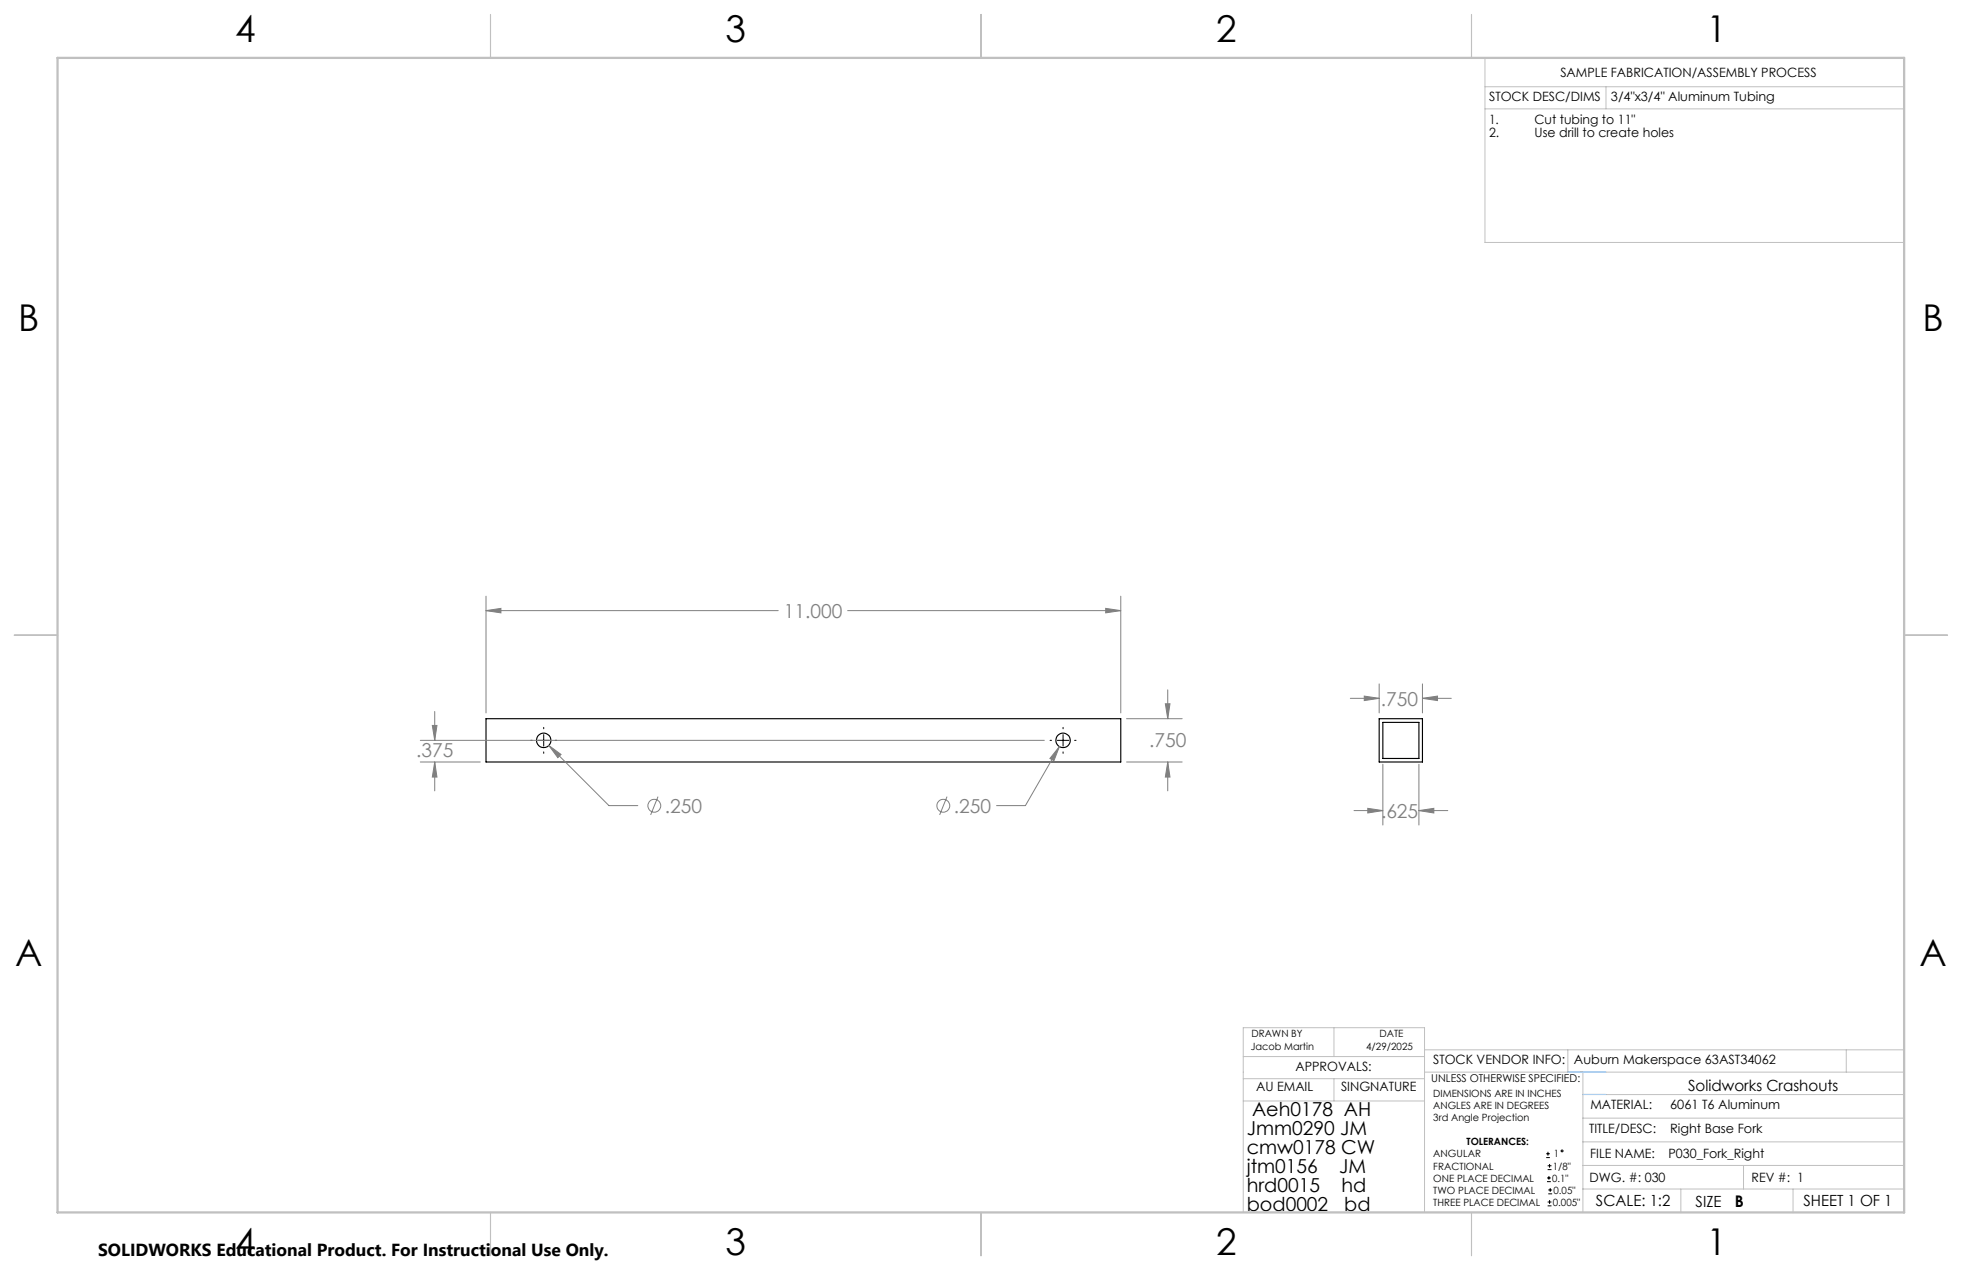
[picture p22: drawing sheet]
<svg xmlns="http://www.w3.org/2000/svg" width="432mm" height="279mm" viewBox="0 0 432 279" stroke-linecap="round" stroke-linejoin="round" font-family="sans-serif">
<defs><g id="words">
<g font-size="8.1">
<text x="51.7" y="9.3">4</text>
<text x="159.7" y="9.3">3</text>
<text x="267.6" y="9.3">2</text>
<text x="375.6" y="9.3">1</text>
<text x="4" y="72.8">B</text>
<text x="423.1" y="72.8">B</text>
<text x="3.3" y="212.5">A</text>
<text x="422.4" y="212.5">A</text>
<text x="51.7" y="276">4</text>
<text x="159.7" y="276">3</text>
<text x="267.6" y="276">2</text>
<text x="375.6" y="276">1</text>
</g>
<g font-size="4.2" fill="#808080">
<text x="172.5" y="135.9">11.000</text>
<text x="303.9" y="155.2">.750</text>
<text x="91.6" y="166.6">.375</text>
<text x="252.9" y="164.3">.750</text>
<text x="146.3" y="178.8">.250</text>
<text x="210" y="178.8">.250</text>
<text x="303.9" y="179.9">.625</text>
</g>
<g font-size="4.2">
<text x="275.6" y="245.5">Aeh0178 AH</text>
<text x="274.4" y="249.6">Jmm0290 JM</text>
<text x="274.4" y="253.8">cmw0178 CW</text>
<text x="274.4" y="258">jtm0156</text>
<text x="294.7" y="258">JM</text>
<text x="274.4" y="262.2">hrd0015</text>
<text x="295.2" y="262.2">hd</text>
<text x="274.4" y="266.3">bod0002</text>
<text x="295.9" y="266.3">bd</text>
</g>
<text font-size="3.8" x="21.6" y="276.3">SOLIDWORKS Educational Product. For Instructional Use Only.</text>
<text font-size="3.5" x="381.8" y="265.6">B</text>
<g font-size="3.4">
<text x="371.5" y="240.1">Solidworks Crashouts</text>
<text x="351.2" y="265.2">SCALE: 1:2</text>
<text x="373.2" y="265.6">SIZE</text>
<text x="396.9" y="265.2">SHEET 1 OF 1</text>
</g>
<g font-size="2.8">
<text x="343.4" y="16.9">SAMPLE FABRICATION/ASSEMBLY PROCESS</text>
<text x="327.7" y="22.3">STOCK DESC/DIMS</text>
<text x="354.5" y="22.2">3/4&quot;x3/4&quot; Aluminum Tubing</text>
<text x="327.7" y="27.3">1.</text>
<text x="337.7" y="27.3">Cut tubing to 11&quot;</text>
<text x="327.7" y="30.1">2.</text>
<text x="337.7" y="30.1">Use drill to create holes</text>
<text x="285.1" y="235.7">APPROVALS:</text>
<text x="315.4" y="234.1">STOCK VENDOR INFO:</text>
<text x="346.4" y="234.1">Auburn Makerspace 63AST34062</text>
<text x="276.4" y="240.1">AU EMAIL</text>
<text x="295.1" y="240.1">SINGNATURE</text>
<text x="350" y="244.1">MATERIAL:</text>
<text x="367.6" y="244.1">6061 T6 Aluminum</text>
<text x="349.7" y="249.2">TITLE/DESC:</text>
<text x="367.6" y="249.2">Right Base Fork</text>
<text x="350" y="254.7">FILE NAME:</text>
<text x="367.2" y="254.7">P030_Fork_Right</text>
<text x="349.8" y="260">DWG. #: 030</text>
<text x="385.5" y="260">REV #: 1</text>
</g>
<text font-size="2.4" x="315" y="238.1">UNLESS OTHERWISE SPECIFIED:</text>
<g font-size="2.2">
<text x="275.3" y="231.1">Jacob Martin</text>
<text x="275.4" y="228.2">DRAWN BY</text>
<text x="300.7" y="231.1">4/29/2025</text>
<text x="303.6" y="228.2">DATE</text>
<text x="315.4" y="241.4">DIMENSIONS ARE IN INCHES</text>
<text x="315.4" y="244">ANGLES ARE IN DEGREES</text>
<text x="315.4" y="246.7">3rd Angle Projection</text>
<text x="322.8" y="252">TOLERANCES:</text>
<text x="315.4" y="254.6">ANGULAR</text>
<text x="315.4" y="257.3">FRACTIONAL</text>
<text x="341.8" y="257.3">1/8&quot;</text>
<text x="342" y="254.6">1</text>
<text x="315.4" y="262.6">TWO PLACE DECIMAL</text>
<text x="315.4" y="260">ONE PLACE DECIMAL</text>
<text x="341.6" y="260">0.1&quot;</text>
<text x="341.9" y="262.6">0.05&quot;</text>
<text x="315.4" y="265.3">THREE PLACE DECIMAL</text>
<text x="341.8" y="265.3">0.005&quot;</text>
</g>
</g></defs>
<g fill="none" stroke="#000" stroke-width=".25">
<path d="M107 158.1h139.7v9.5h-139.7zM303.5 158.1h9.6v9.5h-9.6zM304.3 158.9h8v8h-8z"/>
<circle cx="119.7" cy="162.9" r="1.6"/>
<circle cx="234" cy="162.9" r="1.6"/>
</g>
<g fill="none" stroke="#808080" stroke-width=".22">
<path d="M107 134.3l3.2-.5v1zM107 131.2v25.6M107 134.3h64.3M186.5 134.3h60.2M243.3 133.8l3.4 .5-3.4 .5zM246.7 131.2v25.6M95.1 159.6h1.1l-.5 3.3zM95.7 156.5v6.4M247.9 158.1h12.3M256.5 154.8h1l-.5 3.3zM257 151.8v6.3M297.2 153.6h6.3"/>
<path d="M300.2 153.1l3.3 .5-3.3 .5zM303.5 150.5v6.3M313.1 153.6l3.3-.5v1zM313.1 150.5v6.3M313.1 153.6h6.3M92.5 162.9h137.3M92.5 167.6h13.2M95.7 167.6l.5 3.4h-1.1zM95.7 167.6v6.4M120.8 164l2.7 2-.7 .7zM120.8 164l13.2 13.2h6.4M144.8 175.3l-1.6 4"/>
<path d="M208.4 175.3l-1.6 4M233.2 164.3l-1.2 3.1-.9-.5zM233.2 164.3l-7.5 12.9h-6.4M247.9 167.6h12.3M257 167.6l.5 3.4h-1zM257 167.6v6.4M298 178.3h6.3M301 177.8l3.3 .5-3.3 .6zM304.3 168.1v13.4M312.3 178.3l3.3-.5v1.1zM312.3 168.1v13.4M312.3 178.3h6.3"/>
<circle cx="144" cy="177.3" r="1.42"/>
<circle cx="207.6" cy="177.3" r="1.42"/>
</g>
<g fill="none" stroke="#000" stroke-width=".22">
<path d="M116.8 162.9h.3M118.4 162.9h2.5M119.7 160v.3M119.7 161.6v2.5M119.7 165.4v.3M122.2 162.9h.3M231.1 162.9h.3M232.7 162.9h2.5M234 160v.3M234 161.6v2.5M234 165.4v.3M236.5 162.9h.3"/>
<path d="M340.3 254.7h.8M340.3 253.8h.8M340.5 260h.8M340.5 259.2h.8M340.6 257.3h.9M340.6 256.5h.9M340.7 253.4v.8M340.9 258.7v.8M341 256.1v.8M340.6 265.3h.9M340.6 264.4h.9M340.7 262.6h.9"/>
<path d="M340.7 261.8h.9M341 264v.9M341.2 261.4v.8"/>
<circle cx="343.8" cy="253.2" r=".2"/>
</g>
<g fill="none" stroke="#c0c0c0" stroke-width=".22">
<path d="M326.8 19.1h92.3M326.8 12.7v40.6h92.3M353.4 19.1v4.9M326.8 24h92.3M273.6 232.4h39.9M273.6 237.3h39.9M293.6 226.1v6.3M293.6 237.3v4.9M313.5 235.9h105.6M313.5 231h105.6M345.1 231v4.9M348.4 235.9v30.9"/>
<path d="M406.3 231v4.9M273.6 242.2h39.9M348.4 246h70.7M348.4 256.4h70.7M348.4 251.2h70.7M348.4 240.8h70.7M383.7 256.4v5.2M313.5 266.7v-40.6h-39.9v40.6h74.4M348.4 261.6h70.7M369.9 261.6v5.2M394.6 261.6v5.2"/>
</g>
<path d="M107.9 3.2v9.5M215.9 3.2v9.5M323.8 3.2v9.5M3.1 139.7h9.6M419.1 139.7h9.5M107.9 266.7v9.6M215.9 266.7v9.6M323.8 266.7v9.6" fill="none" stroke="#c0c0c0" stroke-width=".25"/>
<path d="M12.7 12.7h406.4v254h-406.4z" fill="none" stroke="#c0c0c0" stroke-width=".5"/>
<path d="M345.1 235.9h8.3M348.4 240.8h5" fill="none" stroke="#53a9ff" stroke-width=".22"/>
<path d="M107 134.3l3.2-.5v1zM243.3 133.8l3.4 .5-3.4 .5zM120.8 164l2 2.7 .7-.7zM233.2 164.3l-2.1 2.6 .9 .5zM95.1 159.6h1.1l-.5 3.3zM95.7 167.6l.5 3.4h-1.1zM257 167.6l.5 3.4h-1zM256.5 154.8h1l-.5 3.3zM312.3 178.3l3.3-.5v1.1zM301 177.8l3.3 .5-3.3 .6zM300.2 153.1l3.3 .5-3.3 .5zM313.1 153.6l3.3-.5v1z" fill="#808080"/>
<use href="#words"/>
</svg>
